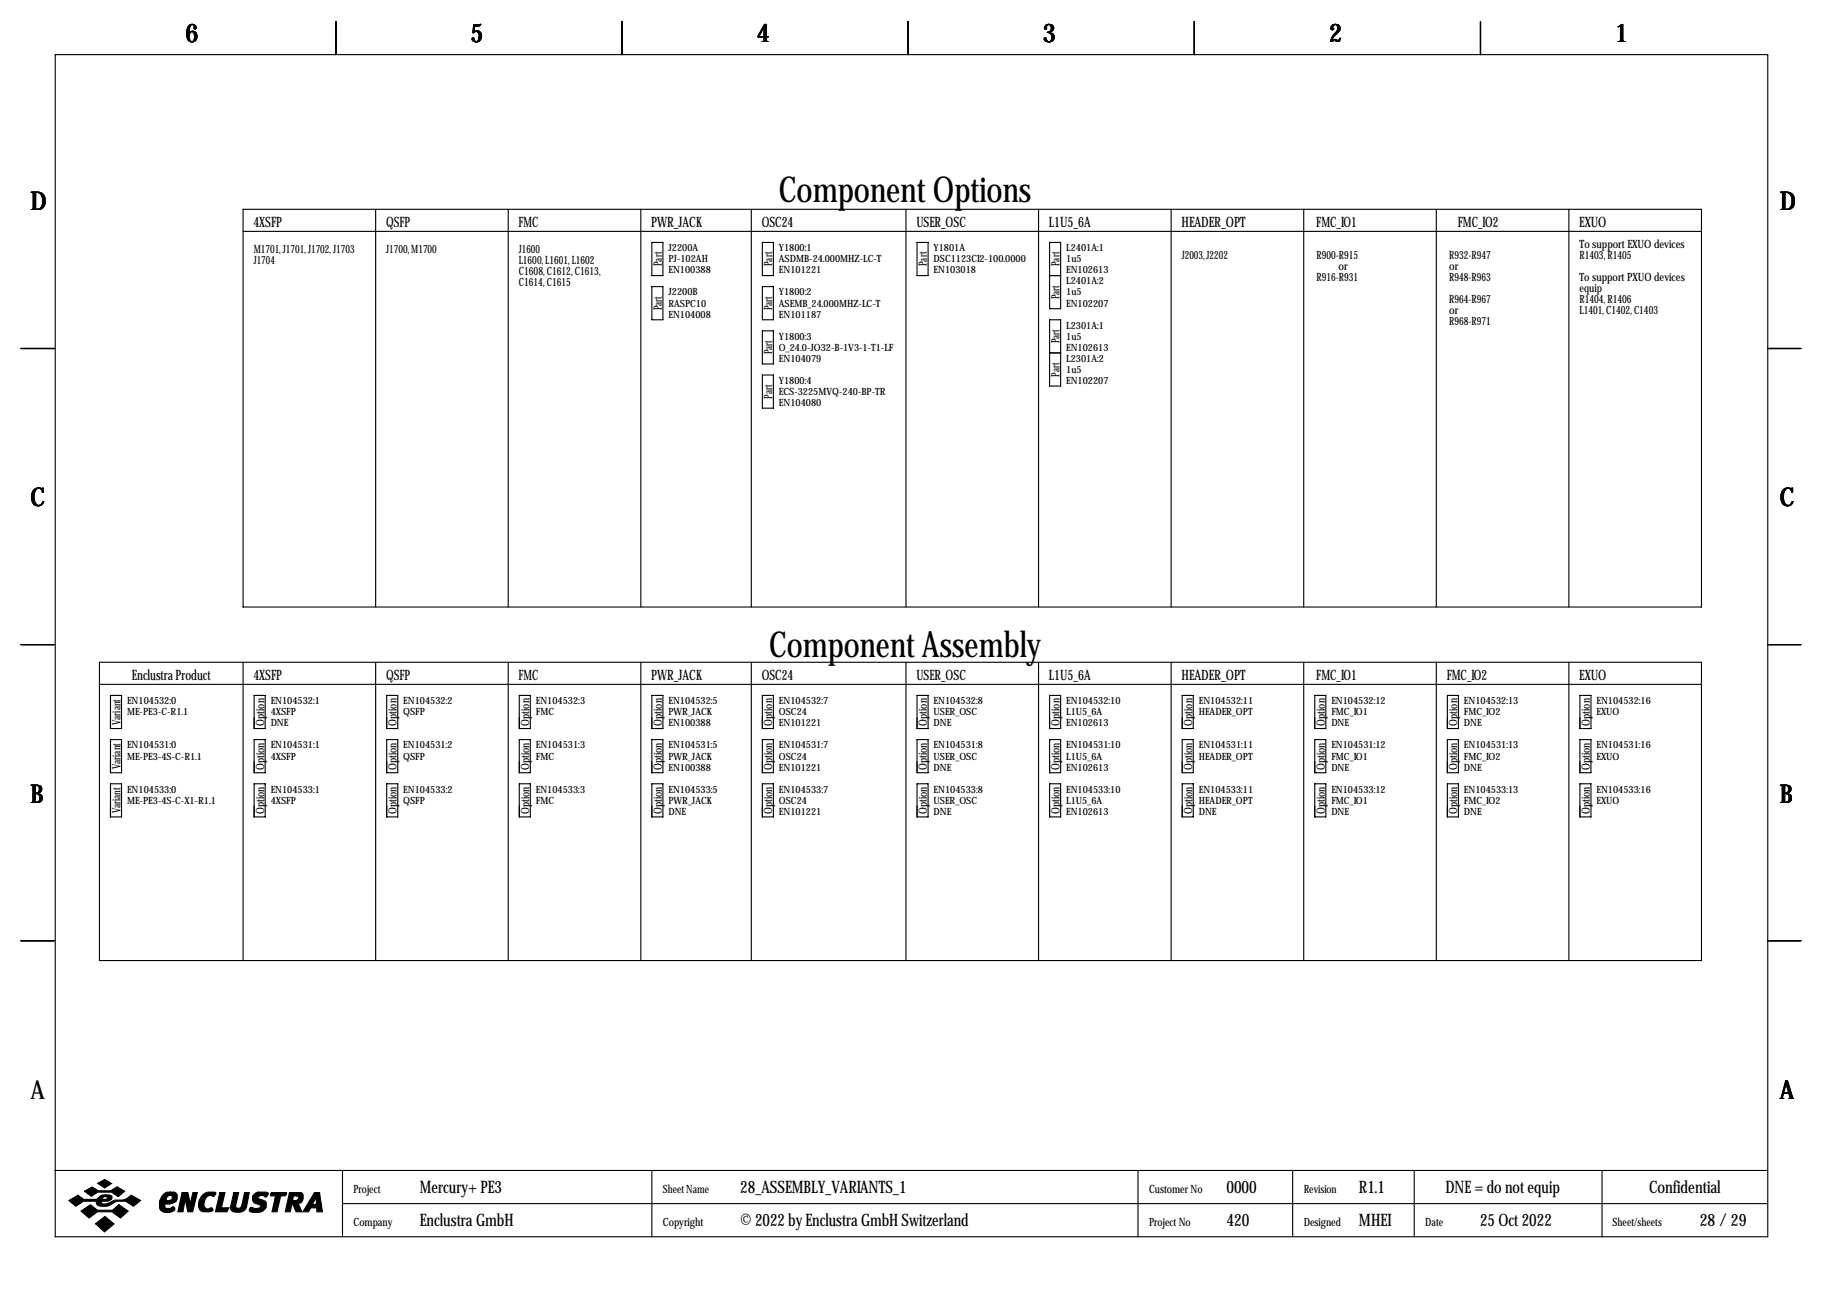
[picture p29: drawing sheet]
<svg xmlns="http://www.w3.org/2000/svg" width="419mm" height="297mm" viewBox="0 0 419 297" stroke-linecap="round" stroke-linejoin="round" font-family="sans-serif">
<defs><g id="words">
<g font-size="8.2">
<text x="179" y="46.3">Component Options</text>
<text x="176.8" y="151">Component Assembly</text>
</g>
<g font-size="5.9">
<text x="42.7" y="9.8">6</text>
<text x="108.2" y="9.8">5</text>
<text x="174" y="9.8">4</text>
<text x="239.8" y="9.8">3</text>
<text x="305.6" y="9.8">2</text>
<text x="371.3" y="9.8">1</text>
<text x="7" y="48.4">D</text>
<text x="409.2" y="48.4">D</text>
<text x="7" y="116.4">C</text>
<text x="409.2" y="116.4">C</text>
<text x="7" y="184.5">B</text>
<text x="409.2" y="184.5">B</text>
<text x="7" y="252.6">A</text>
<text x="409.2" y="252.6">A</text>
</g>
<g font-size="4">
<text x="96.5" y="274.2">Mercury+ PE3</text>
<text x="170.2" y="274.2">28_ASSEMBLY_VARIANTS_1</text>
<text x="281.9" y="274.2">0000</text>
<text x="312.4" y="274.2">R1.1</text>
<text x="332.3" y="274.2">DNE = do not equip</text>
<text x="379.1" y="274.2">Confidential</text>
<text x="96.5" y="281.8">Enclustra GmbH</text>
<text x="170.2" y="281.8">© 2022 by Enclustra GmbH Switzerland</text>
<text x="281.9" y="281.8">420</text>
<text x="312.4" y="281.8">MHEI</text>
<text x="340.3" y="281.8">25 Oct 2022</text>
<text x="390.8" y="281.8">28/29</text>
</g>
<g font-size="3.3">
<text x="58.3" y="52.2">4XSFP</text>
<text x="88.7" y="52.2">QSFP</text>
<text x="119.2" y="52.2">FMC</text>
<text x="149.7" y="52.2">PWR_JACK</text>
<text x="175.1" y="52.2">OSC24</text>
<text x="210.7" y="52.2">USER_OSC</text>
<text x="241.1" y="52.2">L1U5_6A</text>
<text x="271.6" y="52.2">HEADER_OPT</text>
<text x="302.6" y="52.2">FMC_IO1</text>
<text x="335.1" y="52.2">FMC_IO2</text>
<text x="363.1" y="52.2">EXUO</text>
<text x="30.3" y="156.3">Enclustra Product</text>
<text x="58.3" y="156.3">4XSFP</text>
<text x="88.7" y="156.3">QSFP</text>
<text x="119.2" y="156.3">FMC</text>
<text x="149.7" y="156.3">PWR_JACK</text>
<text x="175.1" y="156.3">OSC24</text>
<text x="210.7" y="156.3">USER_OSC</text>
<text x="241.1" y="156.3">L1U5_6A</text>
<text x="271.6" y="156.3">HEADER_OPT</text>
<text x="302.6" y="156.3">FMC_IO1</text>
<text x="332.6" y="156.3">FMC_IO2</text>
<text x="363.1" y="156.3">EXUO</text>
</g>
<g font-size="2.6">
<text x="58.3" y="58.2">M1701, J1701, J1702, J1703</text>
<text x="88.8" y="58.2">J1700, M1700</text>
<text x="119.3" y="58.2">J1600</text>
<text x="271.7" y="59.4">J2003, J2202</text>
<text x="302.7" y="59.4">R900-R915</text>
<text x="333.1" y="59.4">R932-R947</text>
<text x="363.1" y="59.4">R1403, R1405</text>
<text x="363.1" y="56.9">To support EXUO devices</text>
<text x="58.3" y="60.7">J1704</text>
<text x="119.3" y="63.3">C1608, C1612, C1613,</text>
<text x="119.3" y="65.8">C1614, C1615</text>
<text x="119.3" y="60.7">L1600, L1601, L1602</text>
<text x="152.1" y="61.2" transform="rotate(-90 152.1 61.2)">Part</text>
<text x="177.5" y="61.2" transform="rotate(-90 177.5 61.2)">Part</text>
<text x="213.1" y="61.2" transform="rotate(-90 213.1 61.2)">Part</text>
<text x="243.6" y="61.2" transform="rotate(-90 243.6 61.2)">Part</text>
<text x="302.7" y="64.5">R916-R931</text>
<text x="307.7" y="62">or</text>
<text x="333.1" y="62">or</text>
<text x="333.1" y="64.5">R948-R963</text>
<text x="363.1" y="64.5">To support PXUO devices</text>
<text x="152.1" y="71.3" transform="rotate(-90 152.1 71.3)">Part</text>
<text x="177.5" y="71.3" transform="rotate(-90 177.5 71.3)">Part</text>
<text x="243.6" y="68.8" transform="rotate(-90 243.6 68.8)">Part</text>
<text x="333.1" y="69.6">R964-R967</text>
<text x="363.1" y="69.6">R1404, R1406</text>
<text x="363.1" y="67.1">equip</text>
<text x="333.1" y="72.1">or</text>
<text x="333.1" y="74.7">R968-R971</text>
<text x="363.1" y="72.1">L1401, C1402, C1403</text>
<text x="177.5" y="81.5" transform="rotate(-90 177.5 81.5)">Part</text>
<text x="243.6" y="79" transform="rotate(-90 243.6 79)">Part</text>
<text x="243.6" y="86.6" transform="rotate(-90 243.6 86.6)">Part</text>
<text x="177.5" y="91.7" transform="rotate(-90 177.5 91.7)">Part</text>
<text x="27.7" y="166.7" transform="rotate(-90 27.7 166.7)">Variant</text>
<text x="60.7" y="166.8" transform="rotate(-90 60.7 166.8)">Option</text>
<text x="91.2" y="166.8" transform="rotate(-90 91.2 166.8)">Option</text>
<text x="121.7" y="166.8" transform="rotate(-90 121.7 166.8)">Option</text>
<text x="152.1" y="166.8" transform="rotate(-90 152.1 166.8)">Option</text>
<text x="177.5" y="166.8" transform="rotate(-90 177.5 166.8)">Option</text>
<text x="213.1" y="166.8" transform="rotate(-90 213.1 166.8)">Option</text>
<text x="243.6" y="166.8" transform="rotate(-90 243.6 166.8)">Option</text>
<text x="274.1" y="166.8" transform="rotate(-90 274.1 166.8)">Option</text>
<text x="304.5" y="166.8" transform="rotate(-90 304.5 166.8)">Option</text>
<text x="335" y="166.8" transform="rotate(-90 335 166.8)">Option</text>
<text x="365.5" y="166.8" transform="rotate(-90 365.5 166.8)">Option</text>
<text x="27.7" y="176.8" transform="rotate(-90 27.7 176.8)">Variant</text>
<text x="60.7" y="177" transform="rotate(-90 60.7 177)">Option</text>
<text x="91.2" y="177" transform="rotate(-90 91.2 177)">Option</text>
<text x="121.7" y="177" transform="rotate(-90 121.7 177)">Option</text>
<text x="152.1" y="177" transform="rotate(-90 152.1 177)">Option</text>
<text x="177.5" y="177" transform="rotate(-90 177.5 177)">Option</text>
<text x="213.1" y="177" transform="rotate(-90 213.1 177)">Option</text>
<text x="243.6" y="177" transform="rotate(-90 243.6 177)">Option</text>
<text x="274.1" y="177" transform="rotate(-90 274.1 177)">Option</text>
<text x="304.5" y="177" transform="rotate(-90 304.5 177)">Option</text>
<text x="335" y="177" transform="rotate(-90 335 177)">Option</text>
<text x="365.5" y="177" transform="rotate(-90 365.5 177)">Option</text>
<text x="27.7" y="187" transform="rotate(-90 27.7 187)">Variant</text>
<text x="60.7" y="187.2" transform="rotate(-90 60.7 187.2)">Option</text>
<text x="91.2" y="187.2" transform="rotate(-90 91.2 187.2)">Option</text>
<text x="121.7" y="187.2" transform="rotate(-90 121.7 187.2)">Option</text>
<text x="152.1" y="187.2" transform="rotate(-90 152.1 187.2)">Option</text>
<text x="177.5" y="187.2" transform="rotate(-90 177.5 187.2)">Option</text>
<text x="213.1" y="187.2" transform="rotate(-90 213.1 187.2)">Option</text>
<text x="243.6" y="187.2" transform="rotate(-90 243.6 187.2)">Option</text>
<text x="274.1" y="187.2" transform="rotate(-90 274.1 187.2)">Option</text>
<text x="304.5" y="187.2" transform="rotate(-90 304.5 187.2)">Option</text>
<text x="335" y="187.2" transform="rotate(-90 335 187.2)">Option</text>
<text x="365.5" y="187.2" transform="rotate(-90 365.5 187.2)">Option</text>
<text x="81.3" y="274.2">Project</text>
<text x="152.4" y="274.2">Sheet Name</text>
<text x="264.2" y="274.2">Customer No</text>
<text x="299.7" y="274.2">Revision</text>
<text x="81.3" y="281.8">Company</text>
<text x="152.4" y="281.8">Copyright</text>
<text x="264.2" y="281.8">Project No</text>
<text x="299.7" y="281.8">Designed</text>
<text x="327.7" y="281.8">Date</text>
<text x="370.7" y="281.8">Sheet/sheets</text>
</g>
<g font-size="2.3">
<text x="153.7" y="57.8">J2200A</text>
<text x="179.1" y="57.8">Y1800:1</text>
<text x="214.6" y="57.8">Y1801A</text>
<text x="245.1" y="57.8">L2401A:1</text>
<text x="153.7" y="60.3">PJ-102AH</text>
<text x="153.7" y="62.9">EN100388</text>
<text x="179.1" y="60.3">ASDMB-24.000MHZ-LC-T</text>
<text x="179.1" y="62.9">EN101221</text>
<text x="214.6" y="60.3">DSC1123CI2-100.0000</text>
<text x="214.6" y="62.9">EN103018</text>
<text x="245.1" y="60.3">1u5</text>
<text x="245.1" y="62.9">EN102613</text>
<text x="245.1" y="65.4">L2401A:2</text>
<text x="153.7" y="67.9">J2200B</text>
<text x="153.7" y="70.5">RASPC10</text>
<text x="179.1" y="67.9">Y1800:2</text>
<text x="179.1" y="70.5">ASEMB_24.000MHZ-LC-T</text>
<text x="245.1" y="67.9">1u5</text>
<text x="245.1" y="70.5">EN102207</text>
<text x="153.7" y="73">EN104008</text>
<text x="179.1" y="73">EN101187</text>
<text x="245.1" y="75.6">L2301A:1</text>
<text x="179.1" y="78.1">Y1800:3</text>
<text x="179.1" y="80.6">O_24.0-JO32-B-1V3-1-T1-LF</text>
<text x="179.1" y="83.2">EN104079</text>
<text x="245.1" y="78.1">1u5</text>
<text x="245.1" y="80.6">EN102613</text>
<text x="245.1" y="83.2">L2301A:2</text>
<text x="179.1" y="88.3">Y1800:4</text>
<text x="245.1" y="85.7">1u5</text>
<text x="245.1" y="88.3">EN102207</text>
<text x="179.1" y="90.8">ECS-3225MVQ-240-BP-TR</text>
<text x="179.1" y="93.3">EN104080</text>
<text x="29.2" y="161.9">EN104532:0</text>
<text x="62.2" y="161.9">EN104532:1</text>
<text x="92.7" y="161.9">EN104532:2</text>
<text x="123.2" y="161.9">EN104532:3</text>
<text x="153.7" y="161.9">EN104532:5</text>
<text x="179.1" y="161.9">EN104532:7</text>
<text x="214.6" y="161.9">EN104532:8</text>
<text x="245.1" y="161.9">EN104532:10</text>
<text x="275.6" y="161.9">EN104532:11</text>
<text x="306.1" y="161.9">EN104532:12</text>
<text x="336.5" y="161.9">EN104532:13</text>
<text x="367" y="161.9">EN104532:16</text>
<text x="29.2" y="164.5">ME-PE3-C-R1.1</text>
<text x="62.2" y="164.5">4XSFP</text>
<text x="62.2" y="167">DNE</text>
<text x="92.7" y="164.5">QSFP</text>
<text x="123.2" y="164.5">FMC</text>
<text x="153.7" y="164.5">PWR_JACK</text>
<text x="153.7" y="167">EN100388</text>
<text x="179.1" y="164.5">OSC24</text>
<text x="179.1" y="167">EN101221</text>
<text x="214.6" y="164.5">USER_OSC</text>
<text x="214.6" y="167">DNE</text>
<text x="245.1" y="164.5">L1U5_6A</text>
<text x="245.1" y="167">EN102613</text>
<text x="275.6" y="164.5">HEADER_OPT</text>
<text x="306.1" y="164.5">FMC_IO1</text>
<text x="306.1" y="167">DNE</text>
<text x="336.5" y="164.5">FMC_IO2</text>
<text x="336.5" y="167">DNE</text>
<text x="367" y="164.5">EXUO</text>
<text x="29.2" y="172.1">EN104531:0</text>
<text x="62.2" y="172.1">EN104531:1</text>
<text x="92.7" y="172.1">EN104531:2</text>
<text x="123.2" y="172.1">EN104531:3</text>
<text x="153.7" y="172.1">EN104531:5</text>
<text x="179.1" y="172.1">EN104531:7</text>
<text x="214.6" y="172.1">EN104531:8</text>
<text x="245.1" y="172.1">EN104531:10</text>
<text x="275.6" y="172.1">EN104531:11</text>
<text x="306.1" y="172.1">EN104531:12</text>
<text x="336.5" y="172.1">EN104531:13</text>
<text x="367" y="172.1">EN104531:16</text>
<text x="29.2" y="174.6">ME-PE3-4S-C-R1.1</text>
<text x="62.2" y="174.6">4XSFP</text>
<text x="92.7" y="174.6">QSFP</text>
<text x="123.2" y="174.6">FMC</text>
<text x="153.7" y="174.6">PWR_JACK</text>
<text x="153.7" y="177.2">EN100388</text>
<text x="179.1" y="174.6">OSC24</text>
<text x="179.1" y="177.2">EN101221</text>
<text x="214.6" y="174.6">USER_OSC</text>
<text x="214.6" y="177.2">DNE</text>
<text x="245.1" y="174.6">L1U5_6A</text>
<text x="245.1" y="177.2">EN102613</text>
<text x="275.6" y="174.6">HEADER_OPT</text>
<text x="306.1" y="174.6">FMC_IO1</text>
<text x="306.1" y="177.2">DNE</text>
<text x="336.5" y="174.6">FMC_IO2</text>
<text x="336.5" y="177.2">DNE</text>
<text x="367" y="174.6">EXUO</text>
<text x="29.2" y="182.2">EN104533:0</text>
<text x="29.2" y="184.8">ME-PE3-4S-C-X1-R1.1</text>
<text x="62.2" y="182.2">EN104533:1</text>
<text x="62.2" y="184.8">4XSFP</text>
<text x="92.7" y="182.2">EN104533:2</text>
<text x="92.7" y="184.8">QSFP</text>
<text x="123.2" y="182.2">EN104533:3</text>
<text x="123.2" y="184.8">FMC</text>
<text x="153.7" y="182.2">EN104533:5</text>
<text x="153.7" y="184.8">PWR_JACK</text>
<text x="179.1" y="182.2">EN104533:7</text>
<text x="179.1" y="184.8">OSC24</text>
<text x="214.6" y="182.2">EN104533:8</text>
<text x="214.6" y="184.8">USER_OSC</text>
<text x="245.1" y="182.2">EN104533:10</text>
<text x="245.1" y="184.8">L1U5_6A</text>
<text x="275.6" y="182.2">EN104533:11</text>
<text x="275.6" y="184.8">HEADER_OPT</text>
<text x="306.1" y="182.2">EN104533:12</text>
<text x="306.1" y="184.8">FMC_IO1</text>
<text x="336.5" y="182.2">EN104533:13</text>
<text x="336.5" y="184.8">FMC_IO2</text>
<text x="367" y="182.2">EN104533:16</text>
<text x="367" y="184.8">EXUO</text>
<text x="153.7" y="187.3">DNE</text>
<text x="179.1" y="187.3">EN101221</text>
<text x="214.6" y="187.3">DNE</text>
<text x="245.1" y="187.3">EN102613</text>
<text x="275.6" y="187.3">DNE</text>
<text x="306.1" y="187.3">DNE</text>
<text x="336.5" y="187.3">DNE</text>
</g>
</g></defs>
<g fill="none" stroke="#000" stroke-width=".25">
<path d="M12.7 12.6h393.7v271.7h-393.7zM77.2 4.9v7.7M143 4.9v7.7M208.8 4.9v7.7M274.6 4.9v7.7M340.4 4.9v7.7M55.9 48.1h335.3v91.5h-335.3zM55.9 53.2h335.3M86.4 48.1v91.5M116.8 48.1v91.5M147.3 48.1v91.5M149.9 55.7h2.5v7.7h-2.5z"/>
<path d="M172.7 48.1v91.5M175.3 55.7h2.5v7.7h-2.5zM208.3 48.1v91.5M210.8 55.7h2.6v7.7h-2.6zM238.8 48.1v91.5M241.3 55.7h2.5v15.3h-2.5zM269.2 48.1v91.5M299.7 48.1v91.5M330.2 48.1v91.5M360.7 48.1v91.5M149.9 65.9h2.5v7.6h-2.5zM175.3 65.9h2.5v7.6h-2.5z"/>
<path d="M175.3 76.1h2.5v7.6h-2.5zM241.3 63.4h2.5M241.3 73.5h2.5v15.3h-2.5zM4.8 80.1h7.6M175.3 86.2h2.5v7.6h-2.5zM241.3 81.1h2.5M406.4 80.1h7.6M4.8 148.2h7.6M22.9 152.3h368.3v68.5h-368.3zM22.9 157.3h368.3M25.4 159.9h2.5v7.6h-2.5zM55.9 152.3v68.5"/>
<path d="M58.4 159.9h2.6v7.6h-2.6zM86.4 152.3v68.5M88.9 159.9h2.5v7.6h-2.5zM116.8 152.3v68.5M119.4 159.9h2.5v7.6h-2.5zM147.3 152.3v68.5M149.9 159.9h2.5v7.6h-2.5zM172.7 152.3v68.5M175.3 159.9h2.5v7.6h-2.5zM208.3 152.3v68.5M210.8 159.9h2.6v7.6h-2.6zM238.8 152.3v68.5"/>
<path d="M241.3 159.9h2.5v7.6h-2.5zM269.2 152.3v68.5M271.8 159.9h2.5v7.6h-2.5zM299.7 152.3v68.5M302.3 159.9h2.5v7.6h-2.5zM330.2 152.3v68.5M332.7 159.9h2.6v7.6h-2.6zM360.7 152.3v68.5M363.2 159.9h2.6v7.6h-2.6zM406.4 148.2h7.6M25.4 170h2.5v7.7h-2.5zM58.4 170h2.6v7.7h-2.6z"/>
<path d="M88.9 170h2.5v7.7h-2.5zM119.4 170h2.5v7.7h-2.5zM149.9 170h2.5v7.7h-2.5zM175.3 170h2.5v7.7h-2.5zM210.8 170h2.6v7.7h-2.6zM241.3 170h2.5v7.7h-2.5zM271.8 170h2.5v7.7h-2.5zM302.3 170h2.5v7.7h-2.5zM332.7 170h2.6v7.7h-2.6zM363.2 170h2.6v7.7h-2.6zM25.4 180.2h2.5v7.6h-2.5zM58.4 180.2h2.6v7.6h-2.6z"/>
<path d="M88.9 180.2h2.5v7.6h-2.5zM119.4 180.2h2.5v7.6h-2.5zM149.9 180.2h2.5v7.6h-2.5zM175.3 180.2h2.5v7.6h-2.5zM210.8 180.2h2.6v7.6h-2.6zM241.3 180.2h2.5v7.6h-2.5zM271.8 180.2h2.5v7.6h-2.5zM302.3 180.2h2.5v7.6h-2.5zM332.7 180.2h2.6v7.6h-2.6zM363.2 180.2h2.6v7.6h-2.6zM4.8 216.3h7.6M406.4 216.3h7.6"/>
<path d="M12.6 269.1h393.7M78.7 269.1v15.2M78.7 276.7h327.6M149.9 269.1v15.2M261.6 269.1v15.2M297.2 269.1v15.2M325.1 269.1v15.2M368.3 269.1v15.2"/>
</g>
<g fill="#000" stroke="#000" stroke-width=".25">
<path d="M15.8 276l2.1-1.2 1.4 1h2.8l.3-.2a1.77 1.77 0 0 1 1.9-.9v.4l-.6 .2-.2 .5h.9l.3-.6-.4-.1v-.4h.9a.59 .59 0 0 1 .6 .7l-.2 .4-.8 .4h-1.4l-.1 .1 .1 .4a3.2 3.2 0 0 0 2.7-.7l.3-.1a4 4 0 0 0 3.8-1.1l2.1 1.2-1.6 1.3a4 4 0 0 0-5.5-.2 2.66 2.66 0 0 1-2.9-.2l-.1-.7h-3l-1.8 1.1zM19.4 273.9l1.8-1 1.4 .9h2.9l1.4-.9 1.8 1-1.5 1.2-1.5-1h-3.2l-1.5 .9zM22.5 272l1.6-.8 1.6 .9-1.6 1zM18.6 278.4l2.2-1.4 1.6 1.2h3.5l1.4-1.2 2.2 1.4-1.8 1.6-1.9-1.4h-3.4l-1.9 1.4zM37.4 274.7a1.75 1.75 0 0 1 1.8-.6v.7a.82 .82 0 0 0-.8 1.2h.6a.6 .6 0 0 0 .6-.5 .6 .6 0 0 0-.4-.7v-.7h.8l.5 .3a1.61 1.61 0 0 1 0 1.7 1.61 1.61 0 0 1-1.5 .7h-1v.9l.2 .1h.9l.7-.4 .4 .4a1.06 1.06 0 0 1-1.3 1 1.82 1.82 0 0 1-2.2-1.1 3.5 3.5 0 0 1 .7-3zM41.9 274.2h1.3l.5 2.6 .6-2.6h1.1l-1.1 4.4h-1.1l-.6-2.9-.5 2.9h-1.2zM46.7 274.6a2.78 2.78 0 0 1 2.9-.4l-.4 .9a1.32 1.32 0 0 0-2.1 .8l-.2 .8a.98 .98 0 0 0 1.1 1.2 .55 .55 0 0 1 .6-.2 .55 .55 0 0 1 .4 .6l-.7 .3-1.8-.1a1.79 1.79 0 0 1-.8-2.3zM50.5 274.2h1.2l-.8 3.5h1.7l-.4 .9h-2.7zM53.7 274.2h1.2l-.7 3.1a.73 .73 0 0 0 .7 .5 .73 .73 0 0 0 .7-.6l.6-3h1.1l-.7 3.4a2.28 2.28 0 0 1-3.6 .4v-.4zM58.3 274.7l.8-.6h2.1l.5 .2v.2l-.6 .7a.96 .96 0 0 0-1-.4 .96 .96 0 0 0-.8 .6l1.7 .8a1.71 1.71 0 0 1-.1 1.8 1.71 1.71 0 0 1-1.7 .8l-1.4-.2a.51 .51 0 0 1-.4-.7 .51 .51 0 0 1 .8-.2l1 .1a.52 .52 0 0 0 .6-.2 .52 .52 0 0 0-.2-.7 1.39 1.39 0 0 1-1.4-.6 1.39 1.39 0 0 1 .1-1.6zM62.2 274.4l.2-.2h3.5l-.1 .4-.3 .3h-1l-.8 3.7h-1.2l.8-3.7h-1.1zM66.5 274.2h1.7v.7h-.7l-.2 1.1h.9l.3-.3a.44 .44 0 0 0 .1-.5 .44 .44 0 0 0-.4-.3v-.7h1l.3 .2 .2 .3v.9a1.03 1.03 0 0 1-1.2 1l.9 2h-1.3l-.8-1.8h-.1l-.5 1.8h-1.1z"/>
<path d="M72.3 274.2h1.2l.6 4.4h-1.3v-.9h-1.3l-.6 .9h-1.3l1.7-2.7h1l-.4 .8 .2 .2h.4l.2-.2v-1.5l-.4 .7h-1zM21.9 281.3l2.2-1.6 2.1 1.7-2.2 1.8z"/>
</g>
<use href="#words"/>
</svg>
